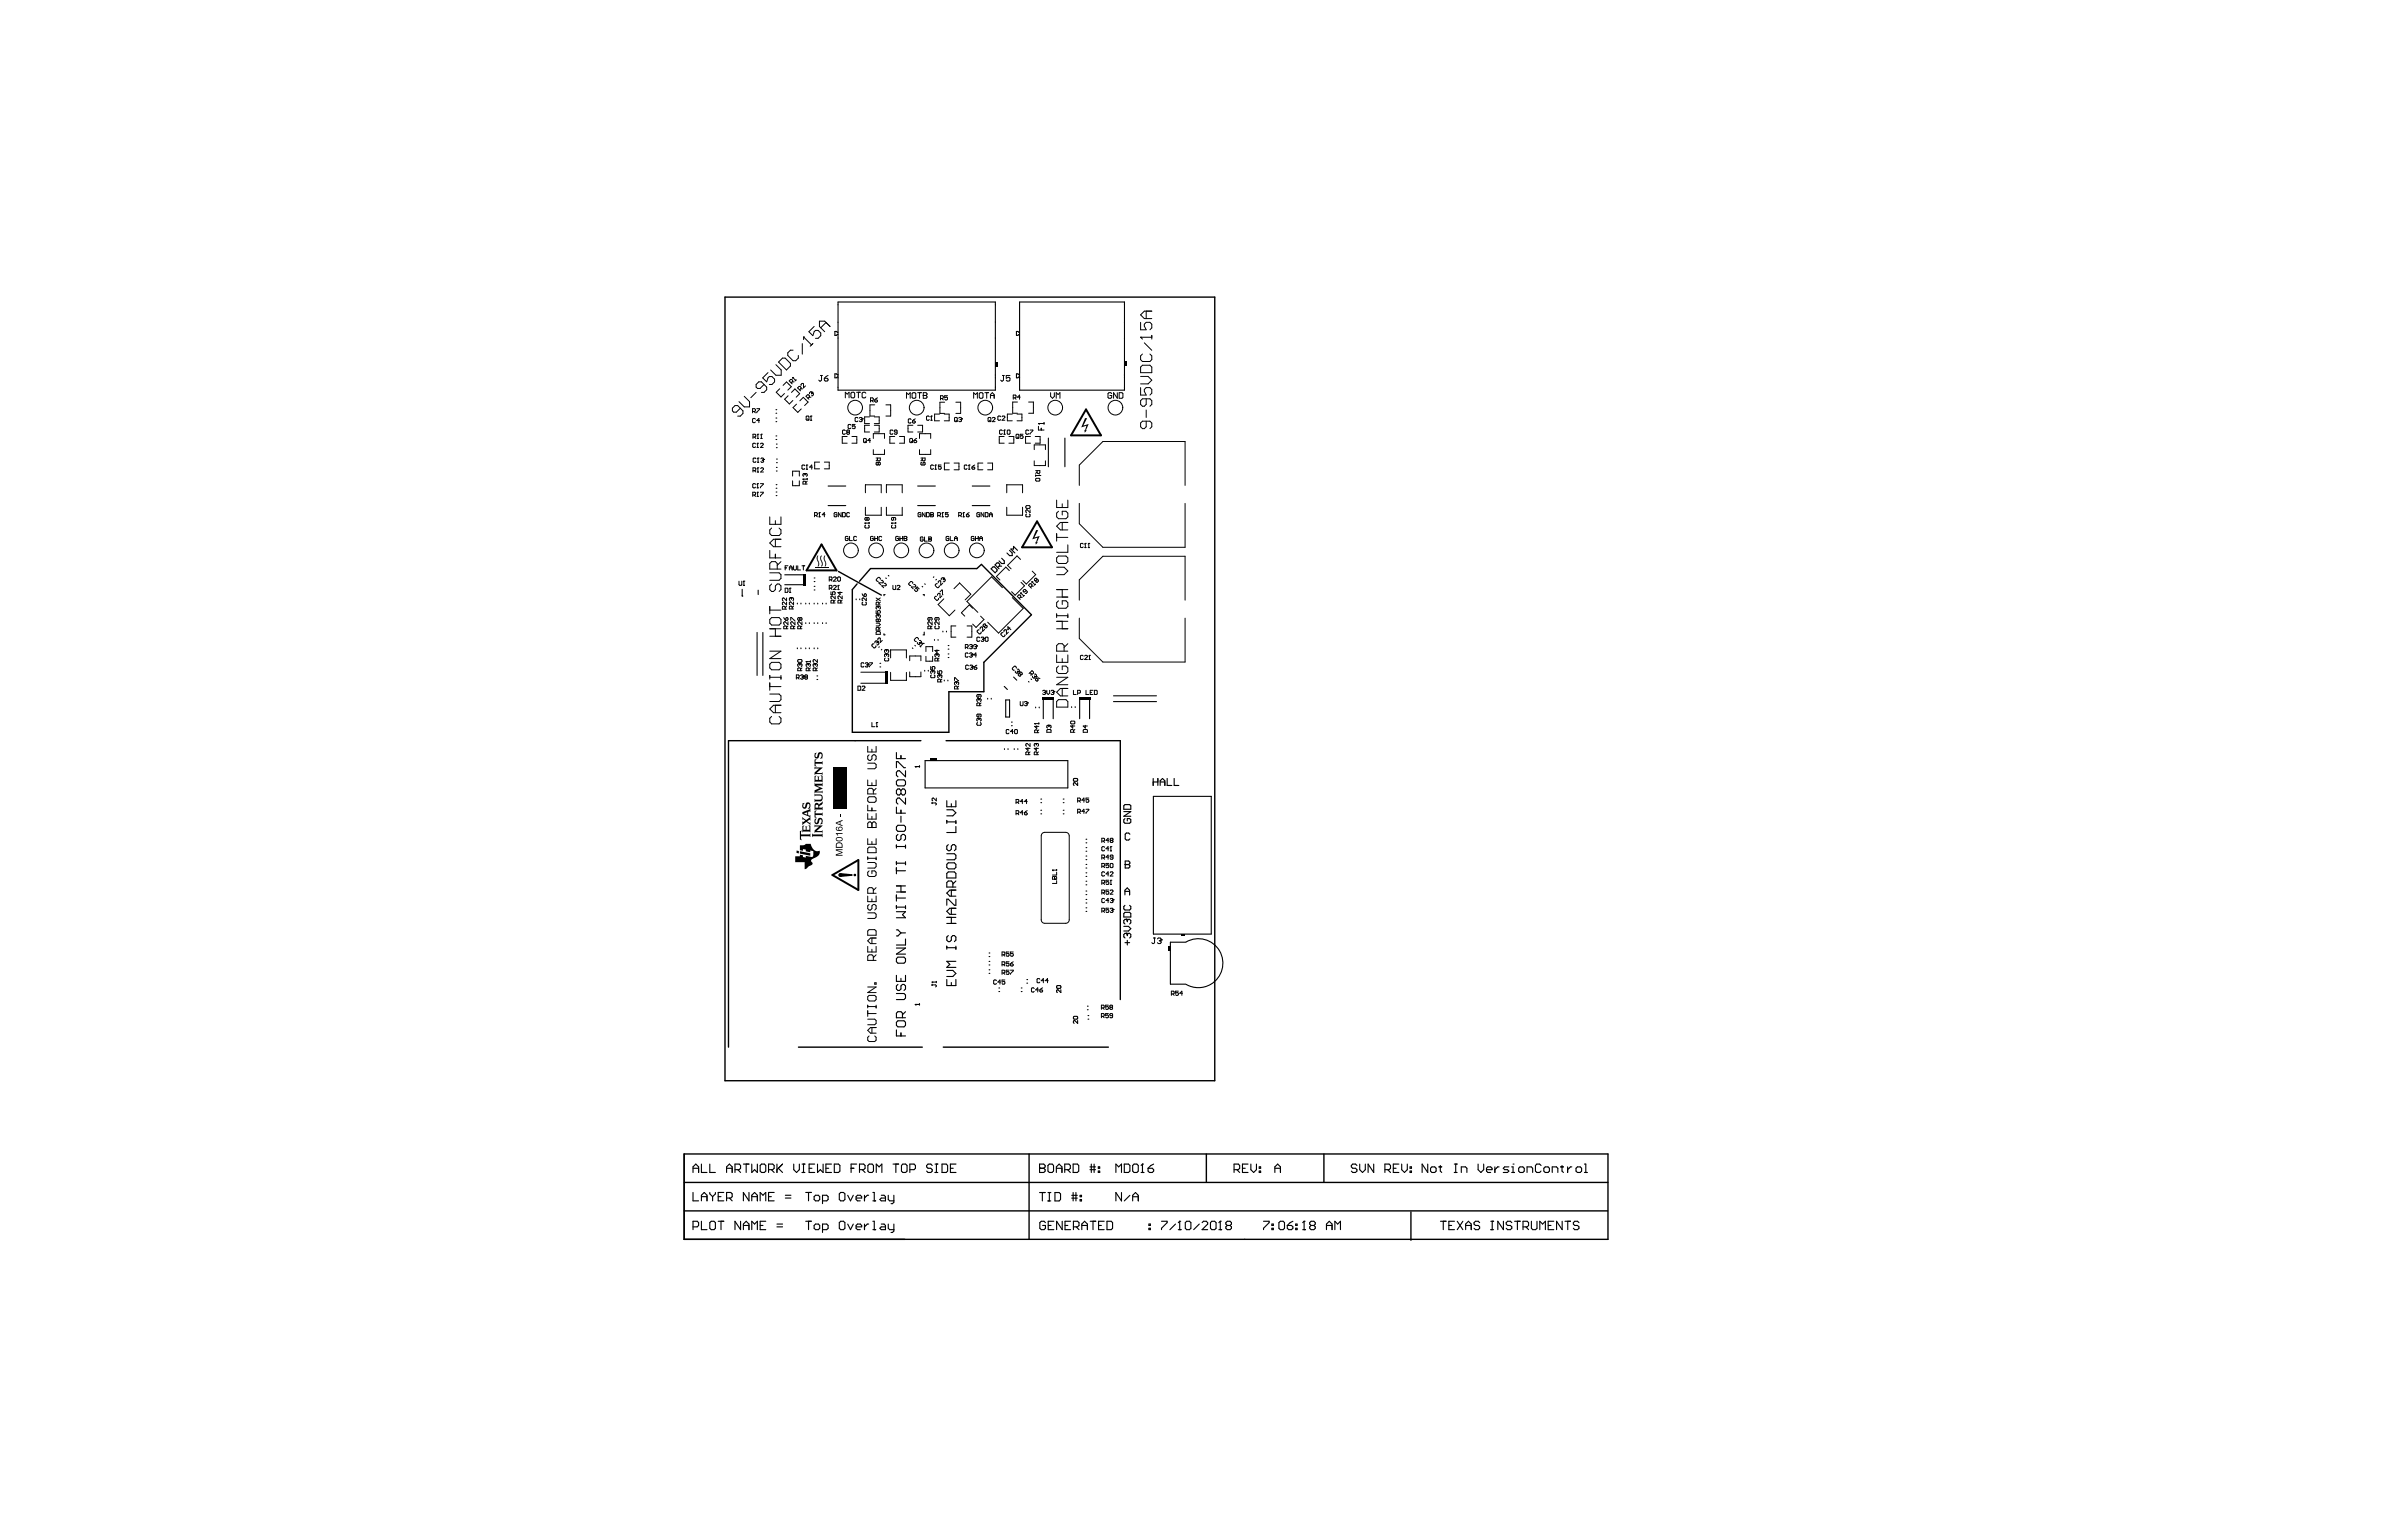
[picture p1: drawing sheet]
<svg xmlns="http://www.w3.org/2000/svg" width="432mm" height="279mm" viewBox="0 0 432 279" stroke-linecap="round" stroke-linejoin="round" font-family="sans-serif">
<g fill="none" stroke="#000" stroke-width=".25">
<path d="M131.4 53.9h88.8v142.1h-88.8zM152 103.6l7.8 4.3M155.8 105.4l2-2.3h19.3l.8-.8 9.1 9.2-8.6 8.6v5.3h-6.4v7.4h-17.5v-25.9l.9-1M166.9 134.3h-34.8v55.6M171.5 134.3h31.6v46.9M144.7 189.9h22.5M171 189.9h29.9M124 209.2h167.5v15.5h-167.5zM124 219.6h167.4M124 214.4h167.5M186.5 209.2v15.5M218.7 209.2v5.2"/>
<path d="M240 209.2v5.2M255.8 219.7v5.2"/>
<circle cx="154.4" cy="158.7" r=".03"/>
<circle cx="155" cy="158.7" r=".11"/>
</g>
<g fill="none" stroke="#000" stroke-width=".2">
<path d="M151.9 54.8h28.5v15.9h-28.5zM184.8 54.8h19v15.9h-19zM140.7 76.5h.1M140.7 75.8h.1M140.7 74.9h.1M140.7 74.3h.1M140.7 79h.1M140.7 79.7h.1M151.9 67.9l-.6-.1v.7l.6-.1M151.9 60.2l-.6-.1v.7l.6-.1M184.8 67.9l-.5-.1v.7l.5-.1M184.8 60.2l-.5-.1v.7l.5-.1"/>
<path d="M190 79.4v5.2M193 79.4v5.2M140.7 89.2h.1M140.7 89.9h.1M140.7 88.5h.1M140.7 87.9h.1M140.7 85.4h.2M140.7 81.2h.2M140.7 80.5h.2M140.7 84.8h.2M140.8 83.9h.1M140.8 83.2h.1"/>
<path d="M150.1 91.7h3.2M150.1 88.1h3.2M166.4 91.7h3.1M166.4 88.1h3.1M176.2 91.7h3.2M176.2 88.1h3.2M183 99.8l.5 .5v.4h-.5l-.5-.4M184.4 99.8l-.7-.7v.4h-.5l.8 .8M134.5 106.9v1.2h.2M137.2 114.7v7.8M137.4 107v.8M138.3 114.7v7.8"/>
<path d="M142.3 106h3.7M142.3 104.2h3.7M144.5 109.4v.1M144.5 117.5v.1M145.2 109.4v.1M145.2 117.5v.1M146.1 109.4v.1M146.1 112.9v.2M146.1 117.5v.1M146.7 109.4v.1M146.7 112.9v.2M146.7 117.5v.1"/>
<path d="M147.6 109.4v.1M147.6 112.9v.2M147.6 117.5v.1M147.6 106.3h.1M147.6 105.4h.1M147.6 104.8h.1M147.6 107h.1M148.2 109.4v.1M148.2 112.9v.2M148.2 117.5v.1M149.1 109.4v.1M149.1 112.9v.2"/>
<path d="M149.8 109.4v.1M149.8 112.9v.2M155.2 108.6v.1M155.8 108.6v.1M159.4 117.3l-.1 .1M159.9 117.7l-.1 .1M160.2 114.9v.2h.2M160.4 107.8h-.2v.2M160.6 104.8l.1 .1M161 104.3l.1 .1M165.4 117.5l.1 .1M165.8 117l.1 .1"/>
<path d="M167.2 106.3l.1 .1M167.3 107.8h.2v.2M167.5 114.6v.5h-.2M167.6 105.9l.1 .1M169.3 104.6l-.1 .1M169.4 116v.1M169.8 105l-.1 .1M170.1 116v.1M170.9 114.4v.2M171.6 114.4v.2M171.9 118.6h.1M171.9 117.7h.1"/>
<path d="M171.9 119.2h.1M171.9 117h.1M180 102.8h.3l.4 .5v.2l-.3 .4-.7-.8zM180.9 102.9l.3-.4v-.2l-.2-.2h-.3l-.3 .3 .7 .7M181.1 102.7h.5M181.6 101.2l.5 .5v.5h-.5l-.5-.5M148.1 122.6h.1M148.1 123.2h.1M159.5 120.3h.2M159.5 120.9h.2M162.5 136.5v1.1h1.6M162.5 139.2v-1.1h.3l1.1 1.1h.2"/>
<path d="M163.3 137v.6M164.1 139.7v1.1l-1.1-1.1h-.2l-.3 .3v.6l.3 .2M165.9 139h.1M165.9 139h.8M165.9 139l.1 .1M166.7 138.9v.2M167.6 121.5v.2M167.7 137.9h25.9v5h-25.9zM168.3 121.5v.2M171.2 123.3v.2M171.8 123.3v.2M179 126.6v.2"/>
<path d="M179.7 126.6v.2M182 124.5l.6 .5M182.1 135.8v.1M182.3 126.9h.7v3.1h-.7zM182.7 135.8v.1M183.4 131.6h.1M183.4 130.9h.1M183.7 122.8l.6 .5M183.9 135.8v.1M184.5 135.8v.1M186.4 123.6l.1 .1M186.9 123.1l.1 .1"/>
<path d="M187.7 128.2v.2M188.4 128.2v.2M189.1 126.6v3.7M190.9 126.6v3.7M194.3 128.1v.2M194.9 128.1v.2M195.7 126.6v3.7M197.5 126.6v3.7M201.9 126.2h7.7M201.9 127.2h7.7M162.5 146.3v1.1h1.6M162.5 153.2v.6"/>
<path d="M162.5 156.2v.6M162.5 157.3v1.1M162.5 157.9h1.6M162.5 156.5h1.6M162.5 153.5h1.6M162.8 141.4h1.1l.2 .3v.5l-.2 .3h-1.1l-.3-.3v-.5zM162.8 149.6h1.1l.2 .3v.6l-.2 .2h-1.1l-.3-.2v-.6zM162.8 151.3l-.3 .3v.5l.3 .3h.2l.3-.3v-.5l.3-.3h.3l.2 .3v.5l-.2 .3M163.3 143.3l-.3-.3h-.2l-.3 .3v.6l.3 .2h.2l.3-.2M163.3 143.3v.6M163.3 146.9v.5M163.3 148v1.1"/>
<path d="M163.3 143.3l.3-.3h.3l.2 .3v.6l-.2 .2h-.3l-.3-.2M164.1 144.7v1.1l-1.1-1.1h-.2l-.3 .3v.5l.3 .3M164.1 153.2v.6M164.1 156.2v.6M171.6 145.2v1.1h1.7v-1.1M171.6 148.8v.5M171.6 154.8h1.4l.3 .3v.5l-.3 .3h-1.4M171.6 149h1.7M171.6 146.8h1.1l.6 .6-.6 .5h-1.1M171.9 156.4h1.1l.3 .3v.6l-.3 .2h-1.1l-.3-.2v-.6zM171.9 153.1l-.3 .3v.6l.3 .2h.3l.3-.2v-.6l.2-.3h.3l.3 .3v.6l-.3 .2M171.9 158.1h1.1l.3 .3v.8h-1.7v-.8z"/>
<path d="M172.5 145.7v.6M173.3 148.8v.5M173.3 149.9v1h-1.7M173.3 159.7l-.6 .6M188.7 146.9h.1M188.7 144.9h.1M188.7 145.5h.1M188.7 147.6h.1M192.7 146.9h.2M192.7 144.9h.2M192.7 145.5h.2M192.7 147.6h.2"/>
<path d="M194.7 141.2h.5l.1 .3-.1 .2h-.5l-.1-.2zM195.3 141.9v.5l-.5-.5-.2 .1 .1 .4M196.9 158.9h.1M196.9 158.3h.1M196.9 156.7h.1M196.9 157.4h.1M196.9 155.9h.1M196.9 154.3h.1M196.9 155.2h.1M196.9 152.2h.1M196.9 152.8h.1M196.9 153.7h.1"/>
<path d="M196.9 159.8h.1M203.7 147.2h1.3l-1.3 .8h1.3M203.9 148.4l-.2 .2v.5l.2 .2h.9l.2-.2v-.5l-.2-.2h-.4v.4M203.9 145.9h.9l.2 .2v.6h-1.3v-.6zM204 156.8h.1M204 156.8h.6M204 156.1h.6l.2 .2v.2l-.2 .3 .2 .2v.2l-.2 .2h-.6zM204.8 151.3l-.2-.3h-.4l-.2 .3v.8l.2 .2h.4l.2-.2M209 141.2v1.2M209 141.8h.9M209.1 144.4h10.5v25h-10.5zM209.9 141.2v1.2"/>
<path d="M210.3 141.8h.9M210.3 142.4v-.8l.4-.4 .5 .4v.8M211.6 141.2v1.2h.8M212.8 141.2v1.2h.9M162.5 162.3v1.1M162.5 164.2v.6M162.5 176.8v1.1h1.6v-1.1M162.5 171.9h1.6l-1.6 1.1h1.6M162.5 168.6h.3l.5 .6M162.5 165.3h1.6l-.5 .6 .5 .5h-1.6M162.5 164.5h1.6M162.5 162.8h1.6"/>
<path d="M162.5 161.7h1.6M162.5 160.6h1.6M162.8 173.5h1.1l.2 .3v.6l-.2 .2h-1.1l-.3-.2v-.6zM162.8 178.5l-.3 .3v.5l.3 .3h.2l.3-.3v-.5l.3-.3h.3l.2 .3v.5l-.2 .3M163.3 160.6v1.1M163.3 177.4v.5M163.3 169.2l-.5 .5h-.3M163.3 169.2h.8M164.1 164.2v.6M164.1 170.2v1.1h-1.6M171.6 177.6v1.1h1.7v-1.1M171.6 176h1.1l.6 .5-.6 .6h-1.1"/>
<path d="M171.6 171.6v.5M171.6 171.8h1.7M171.6 167.4h1.7M171.6 166.3h1.7M171.9 169.6l-.3 .3v.6l.3 .2h.3l.3-.2v-.6l.2-.3h.3l.3 .3v.6l-.3 .2M172.5 161.4v1.1M172.5 164.7v1.1M172.5 166.3v1.1M172.5 178.2v.5M172.7 160.8v-.8l-.2-.3h-.6l-.3 .3v.8h1.7M173.3 174.3h-1.7l.6 .6-.6 .5h1.7M173.3 164.7h-1.1l-.6 .5 .6 .6h1.1"/>
<path d="M173.3 163v1.1h-.3l-1.1-1.1h-.3v1.1M173.3 171.6v.5M173.3 161.4h-1.1l-.6 .5 .6 .6h1.1M179.3 176.5h.1M179.3 175.8h.1M179.3 175h.1M179.3 174.3h.1M179.3 173.4h.1M179.3 172.8h.1M181.1 179.8h.1M181.1 179.1h.1M185.1 179.8h.2"/>
<path d="M185.1 179.1h.2M186.1 178.3h.2M186.1 177.6h.2M191.5 178.8l.2-.1h.5l.1 .4-.1 .1h-.5zM192.3 179.5v.5l-.5-.5-.3 .1 .2 .4M196.9 165.3h.1M196.9 164.6h.1M196.9 163.7h.1M196.9 163.1h.1M196.9 162.2h.1M196.9 160.4h.1M196.9 161.6h.1"/>
<path d="M203.7 168h.9l.4 .4-.4 .4h-.9M203.9 162.3v-.9l.4-.4 .5 .4v.9M203.9 161.6h.9M203.9 164.2l-.2 .2v.4l.2 .2h.9l.2-.2v-.4l-.2-.2M203.9 165.4h.9l.2 .2v.7h-1.3v-.7zM203.9 170.9h.9M204.1 169.2h.1M204.1 166.7h.1M204.1 166.7h-.2l-.2 .2v.4l.2 .2M204.1 169.2h-.2l-.2 .2v.5l.2 .2M204.1 169.2l.3 .2M204.1 166.7l.3 .2"/>
<path d="M204.4 166.9l.2-.2h.2l.2 .2v.4l-.2 .2M204.4 169.4l.2-.2h.2l.2 .2v.5l-.2 .2M204.4 166.9v.2M204.4 169.4v.3M204.4 170.5v.8M215 170.8h-2.8v7.6h2.8M215 170.8a4.4 4.4 0 0 1 6.7 3.8 4.4 4.4 0 0 1-6.7 3.9M162.5 186.7v1.1h1.6M162.5 180.1h1.4l.2 .3v.6l-.2 .2h-1.4M162.8 185.1h1.1l.2 .3v.5l-.2 .3h-1.1l-.3-.3v-.5zM163.3 187.3v.5M163.6 184.5v-.8l-.3-.3h-.5l-.3 .3v.8h1.6"/>
<path d="M164.1 183.4l-.5 .6M165.9 182.1h.1M165.9 182.1h.8M165.9 182.1l.1 .2M166.7 182v.3M194.6 184.4l.1-.1h.5l.1 .4-.1 .1h-.5zM195.3 185v.6l-.5-.6-.2 .2 .1 .4M197.1 182.4h.2M197.1 183.1h.2M197.2 184.8h.2M197.2 184.1h.2M125.6 211.8h1"/>
<path d="M125.6 212.6v-1l.5-.5 .5 .5v1M125.6 216.2v1.5h1M127.1 211.1v1.5h1.1M127.1 217.7v-1l.6-.5 .5 .5v1M127.1 217h1.1M128.7 211.1v1.5h1M128.7 216.2v.3l.5 .5M129.2 217v.7M129.7 216.2v.3l-.5 .5M130.2 217h.5M131.2 216.2h-1v1.5h1M131.7 211.8h1"/>
<path d="M131.7 217.2h.8l.2-.2v-.5l-.2-.3h-.8v1.5M131.7 212.6v-1l.5-.5 .5 .5v1M132.2 217.2l.5 .5M133.2 212.1h.8l.2-.3v-.5l-.2-.2h-.8v1.5M133.7 212.1l.5 .5M134.8 211.1h1M135.3 211.1v1.5M135.8 216.2v1.5l-1-1.5v1.5M136.3 211.1v1.5l.5-.5 .5 .5v-1.5M136.3 217.7v-1l.5-.5 .5 .5v1M136.3 217h1M137.8 217.7v-1.5l.5 .5 .5-.5v1.5"/>
<path d="M138.1 211.1h.5l.2 .2v1l-.2 .3h-.5l-.3-.3v-1zM139.3 212.1h.8l.2-.3v-.5l-.2-.2h-.8v1.5M139.3 217h.5M139.8 212.1l.5 .5M140.3 216.2h-1v1.5h1M140.8 211.1v1.5M141.1 211.8l.8 .8M141.9 211.1l-1.1 1M142.4 217.2h1M142.4 216.7h1M143.9 211.1v1l.5 .5 .5-.5v-1M145.4 212.6h.5"/>
<path d="M145.4 211.1h.5M145.7 211.1v1.5M146.1 216.2h1M146.6 216.2v1.5M146.7 211.8h.5M147.6 217l.2-.3h.5l.3 .3v.5l-.3 .2h-.5l-.2-.2zM147.7 211.1h-1v1.5h1M148.2 211.1v1.5l.5-.5 .5 .5v-1.5M149.1 217.7h.8l.2-.2v-.5l-.2-.3h-.8v1.5M149.7 211.8h.5M150.7 211.1h-1v1.5h1M151.2 211.1h.8l.3 .2v1l-.3 .3h-.8z"/>
<path d="M152.4 216.2h.5l.3 .3v1l-.3 .2h-.5l-.3-.2v-1zM153.7 216.7l.5 1 .5-1M154.3 211.8h.5M155.2 217.2h1v-.2l-.3-.3h-.5l-.2 .3v.5l.2 .2h.5M155.3 211.1h-1v1.5M155.8 212.1h.8l.2-.3v-.5l-.2-.2h-.8v1.5M156.3 212.1l.5 .5M156.7 216.7v1M157.5 216.7h-.3l-.5 .5M157.6 211.1h.5l.2 .2v1l-.2 .3h-.5l-.3-.3v-1zM158.2 217.7h.5M158.2 216.2h.3v1.5"/>
<path d="M158.8 212.6v-1.5l.6 .5 .5-.5v1.5M159.8 216.7h.5l.2 .3v.7h-.7l-.3-.2 .3-.3h.7M161 216.7v.8l.3 .2h.7M161.9 211.1h1M162 216.7v1.3l-.2 .2h-.3M162.4 211.1v1.5M163.4 211.3l.3-.2h.5l.2 .2v1l-.2 .3h-.5l-.3-.3zM164.9 212.1h.8l.2-.3v-.5l-.2-.2h-.8v1.5M169 211.3l-.3-.2h-.5l-.2 .2v.3l.2 .2h.5l.3 .3v.2l-.3 .3h-.5l-.2-.3M169.5 212.6h.5M169.5 211.1h.5M169.8 211.1v1.5"/>
<path d="M170.8 211.1h.7l.3 .2v1l-.3 .3h-.7zM172.3 211.8h.5M173.3 211.1h-1v1.5h1M188.4 211.8h.1M188.4 211.1h.8l.3 .2v.3l-.3 .2 .3 .3v.2l-.3 .3h-.8zM188.4 211.8h.8M188.4 216.2h1.1M189 216.2v1.5M190 211.3l.2-.2h.5l.3 .2v1l-.3 .3h-.5l-.2-.3zM190 217.7h.5M190 216.2h.5M190.2 216.2v1.5"/>
<path d="M191.2 216.2h.8l.3 .3v1l-.3 .2h-.8zM191.5 211.8h1M191.5 212.6v-1l.5-.5 .5 .5v1M193 212.1h.8l.2-.3v-.5l-.2-.2h-.8v1.5M193.5 212.1l.5 .5M194.3 216.7h1M194.3 217.2h1M194.5 211.1h.8l.2 .2v1l-.2 .3h-.8zM194.5 216.2v1.5M195 216.2v1.5M195.8 217.5h.3v.2h-.3zM195.8 216.7h.3v.3h-.3z"/>
<path d="M197.6 211.6h1M197.6 212.1h1M197.8 211.1v1.5M198.3 211.1v1.5M199.1 212.3h.3v.3h-.3zM199.1 211.6h.3v.2h-.3zM202.3 212.6v-1.5l.5 .5 .5-.5v1.5M203.3 216.2v1.5l-1-1.5v1.5M203.8 211.1h.8l.2 .2v1l-.2 .3h-.8zM204.8 216.7l-1 1M205.3 211.3l.3-.2h.5l.2 .2v1l-.2 .3h-.5l-.3-.3zM205.3 217.7v-1l.5-.5 .5 .5v1"/>
<path d="M205.3 217h1M206.8 212.6h.6M207.1 211.1h.1M207.1 211.1v1.5M207.1 211.1l-.3 .2M208.1 211.8h.8l.2 .3v.2l-.2 .3h-.5l-.3-.3zM209.1 211.1l-.5 .2-.5 .5M223.7 212.1h.8l.2-.3v-.5l-.2-.2h-.8v1.5M224.2 212.1l.5 .5M225.2 211.8h.5M226.2 211.1h-1v1.5h1M226.7 211.1v1l.6 .5 .5-.5v-1"/>
<path d="M228.3 212.3h.2v.3h-.2zM228.3 211.6h.2v.2h-.2zM231.1 212.6v-1l.5-.5 .5 .5v1M231.1 211.8h1M246 211.3l-.3-.2h-.5l-.2 .2v.3l.2 .2h.5l.3 .3v.2l-.3 .3h-.5l-.2-.3M246.5 211.1v1l.5 .5 .5-.5v-1M249 211.1v1.5l-1-1.5v1.5M251 212.1h.8l.3-.3v-.5l-.3-.2h-.8v1.5M251.6 212.1l.5 .5M252.6 211.8h.5M253.6 211.1h-1v1.5h1M254.1 211.1v1l.5 .5 .5-.5v-1"/>
<path d="M255.6 212.3h.3v.3h-.3zM255.6 211.6h.3v.2h-.3zM258.8 211.1v1.5l-1-1.5v1.5M259.6 211.6h.5l.2 .2v.5l-.2 .3h-.5l-.3-.3v-.5zM260.8 211.6h.5M261.1 211.3v1l.2 .3M263.6 212.6h.5M263.6 211.1h.5M263.9 211.1v1.5M264.9 212.6v-1h.8l.2 .2v.8M267.9 211.1v1l.5 .5 .6-.5v-1M269.5 212.1h1v-.3l-.3-.2h-.5l-.2 .2v.5l.2 .3h.5"/>
<path d="M271 211.6v1M271.7 211.6h-.2l-.5 .5M273.5 211.6h-.7l-.3 .2 .3 .3h.5l.2 .2-.2 .3h-.8M274 212.6h.5M274 211.6h.3v1M274.3 211.1h.1M275.5 211.6h.6l.2 .2v.5l-.2 .3h-.6l-.2-.3v-.5zM276.8 212.6v-1h.8l.2 .2v.8M279.4 211.3l-.3-.2h-.5l-.3 .2v1l.3 .3h.5l.3-.3M280.1 211.6h.5l.3 .2v.5l-.3 .3h-.5l-.2-.3v-.5zM281.4 212.6v-1h.7l.3 .2v.8M282.9 211.6h.5"/>
<path d="M283.2 211.3v1l.2 .3M284.2 211.6v1M284.9 211.6h-.2l-.5 .5M285.9 211.6h.6l.2 .2v.5l-.2 .3h-.6l-.2-.3v-.5zM287.2 212.6h.5M287.2 211.1h.3v1.5M125.6 222.5h.8l.2-.3v-.5l-.2-.3h-.8v1.6M127.1 221.4v1.6h1.1M128.7 221.7l.2-.3h.5l.3 .3v1l-.3 .3h-.5l-.2-.3zM130.2 221.4h1M130.7 221.4v1.6M134.2 221.4v1.6l-1-1.6v1.6"/>
<path d="M134.8 223v-1.1l.5-.5 .5 .5v1.1M134.8 222.2h1M136.3 223v-1.6l.5 .5 .5-.5v1.6M137.8 222.2h.5M138.8 221.4h-1v1.6h1M140.8 222.5h1.1M140.8 221.9h1.1M146.1 221.4h1M146.6 221.4v1.6M147.6 222.2l.2-.3h.5l.3 .3v.5l-.3 .3h-.5l-.2-.3zM149.1 223h.8l.2-.3v-.5l-.2-.3h-.8v1.6M152.1 221.7l.3-.3h.5l.3 .3v1l-.3 .3h-.5l-.3-.3z"/>
<path d="M153.7 221.9l.5 1.1 .5-1.1M155.2 222.5h1v-.3l-.3-.3h-.5l-.2 .3v.5l.2 .3h.5M156.7 221.9v1.1M157.5 221.9h-.3l-.5 .6M158.2 221.4h.3v1.6M158.2 223h.5M159.8 221.9h.5l.2 .3v.8h-.7l-.3-.3 .3-.2h.7M161 221.9v.8l.3 .3h.7M162 221.9v1.3l-.2 .3h-.3M189.5 221.7l-.2-.3h-.5l-.3 .3v1l.3 .3h.5l.2-.3v-.5h-.5M190 222.2h.5M191 221.4h-1v1.6h1"/>
<path d="M192.6 221.4v1.6l-1.1-1.6v1.6M193.1 222.2h.5M194.1 221.4h-1v1.6h1M194.6 222.5h.7l.3-.3v-.5l-.3-.3h-.7v1.6M195.1 222.5l.5 .5M196.1 222.2h1M196.1 223v-1.1l.5-.5 .5 .5v1.1M197.6 221.4h1M198.1 221.4v1.6M199.1 222.2h.6M200.2 221.4h-1.1v1.6h1.1M200.7 221.4h.7l.3 .3v1l-.3 .3h-.7z"/>
<path d="M208.3 222.7h.2v.3h-.2zM208.3 221.9h.2v.3h-.2zM210.6 221.4h1v.3l-1 1v.3M213.1 221.9l-1 1.1M213.6 223h.5M213.9 221.4h.1M213.9 221.4v1.6M213.9 221.4l-.3 .3M214.9 221.7l.2-.3h.5l.3 .3v1l-.3 .3h-.5l-.2-.3zM217.4 221.9l-1 1.1M217.9 221.7l.3-.3h.5l.2 .3v.2l-1 1.1h1M219.7 221.4h.5l.2 .3v1l-.2 .3h-.5l-.3-.3v-1z"/>
<path d="M221 223h.5M221.2 221.4h.1M221.2 221.4v1.6M221.2 221.4l-.2 .3M222.5 222.2l-.3-.3v-.2l.3-.3h.5l.2 .3v.2l-.2 .3M222.5 222.2l-.3 .3v.2l.3 .3h.5l.2-.3v-.2l-.2-.3M222.5 222.2h.5M229 221.4h1.1v.3l-1.1 1v.3M230.6 222.7h.2v.3h-.2zM230.6 221.9h.2v.3h-.2zM231.8 221.7l.3-.3h.5l.2 .3v1l-.2 .3h-.5l-.3-.3zM233.4 222.2h.7l.3 .3v.2l-.3 .3h-.5l-.2-.3z"/>
<path d="M234.4 221.4l-.5 .3-.5 .5M234.9 222.7h.2v.3h-.2zM234.9 221.9h.2v.3h-.2zM236.1 223h.6M236.4 221.4h.1M236.4 221.4v1.6M236.4 221.4l-.3 .3M237.7 222.2l-.3-.3v-.2l.3-.3h.5l.2 .3v.2l-.2 .3M237.7 222.2l-.3 .3v.2l.3 .3h.5l.2-.3v-.2l-.2-.3M237.7 222.2h.5M240.5 222.2h1M240.5 223v-1.1l.5-.5 .5 .5v1.1"/>
<path d="M242 223v-1.6l.5 .5 .5-.5v1.6M261.1 221.4h1M261.6 221.4v1.6M262.6 222.2h.6M263.7 221.4h-1.1v1.6h1.1M264.2 221.4l1 1.6M265.2 221.4l-1 1.6M265.7 222.2h1M265.7 223v-1.1l.5-.5 .5 .5v1.1M268.2 221.7l-.2-.3h-.5l-.3 .3v.2l.3 .3h.5l.2 .3v.2l-.2 .3h-.5l-.3-.3M270.3 221.4h.5M270.3 223h.5"/>
<path d="M270.5 221.4v1.6M272.5 221.4v1.6l-1-1.6v1.6M274.1 221.7l-.3-.3h-.5l-.3 .3v.2l.3 .3h.5l.3 .3v.2l-.3 .3h-.5l-.3-.3M274.6 221.4h1M275.1 221.4v1.6M276.1 222.5h.7l.3-.3v-.5l-.3-.3h-.7v1.6M276.6 222.5l.5 .5M277.6 221.4v1.3l.3 .3h.5l.2-.3v-1.3M279.1 223v-1.6l.5 .5 .5-.5v1.6M280.6 222.2h.6M281.7 221.4h-1.1v1.6h1.1M283.2 221.4v1.6l-1-1.6v1.6"/>
<path d="M283.7 221.4h1M284.2 221.4v1.6M286.2 221.7l-.2-.3h-.5l-.3 .3v.2l.3 .3h.5l.2 .3v.2l-.2 .3h-.5l-.3-.3"/>
</g>
<g fill="#000">
<path d="M196.7 75.8h.4l-.7 1.4 1-.3-.6 1.2 .2-.1-.4 .5v-.6l.1 .1 .2-.8-.9 .3zM187.8 96.1h.4l-.7 1.4 1-.3-.5 1.1h.2l-.4 .5-.1-.6 .1 .1 .3-.8-1 .3zM148.2 100.7l-.1 .7 .3 .7-.1 .6h-.1l.1-.6-.3-.7zM148.3 100.7l-.1 .7 .3 .7-.1 .6-.1-.1 .1-.5-.3-.8zM148.8 100.7v.7l.3 .7-.1 .6h-.1l.1-.6-.3-.7zM148.9 100.7l-.1 .7 .3 .7-.1 .6-.1-.1 .1-.5-.3-.8zM149.5 100.7l-.1 .7 .3 .7-.1 .6h-.1l.1-.6-.3-.7zM149.5 100.7v.7l.3 .7-.2 .6-.1-.1 .2-.5-.3-.8zM147.7 136.6l.3-.1-.2 .6 .3 .2 .3-.9h.5l.2 .4v.7l-.4 .1 .2-.5v-.3l-.2-.1-.3 .7-.6 .1-.2-.3zM147.7 137.7l.3-.1-.1 .2v.4h1.1l.1-.2v.6l-.1-.1h-1.1l-.1 .3 .2 .2-.3-.1zM147.7 139l.2 .2h1.2l-1.1 1h.9l.2-.2v.5l-.2-.1h-1l-.2 .1v-.4l.8-.7-.7-.1-.1 .2zM145 153.3l.7-.1 .4-.2h.9l.2 .7 .4 .4 .4 .2 .5-.1 .1 .1v.4l-.2 .4-1.4 .8v.3l.3 .3-.1 .3-1.2 .8h-.1v-1.3h-1.7v-1h.8v-.3l.6 .1v.3l.4 .1 .1-.3 1.1 .2 .2-.3v-.8l-.5-.1v.3h-.2l-.6-.1v-.4l-.5-.1v.4l-.6-.1z"/>
<path d="M144.4 154.2l.4 .1v.4h-.4zM145 154.3l1.9 .4v.4l-1.9-.3zM145 150.7l.4-.1-.2 .3 .1 .4h1.4l.2-.2v.7l-.2-.2h-1.4l-.1 .4 .2 .3-.4-.1zM145.4 145.7l.5-.1-.3 .6 .1 .1 .2 .1 .3-.9h.5l.2 .4v.7l-.5 .1 .3-.5v-.3l-.2-.1-.4 .8h-.5l-.2-.3zM145.4 149.8l.4-.1-.2 .2 .1 .6h.4l-.2-.6h.4l-.1 .1v.5h.5v-.6l-.2-.3 .4 .1v1.2l-.1-.1h-1.2l-.2 .1zM147.2 151.1l.2 .2h1.5l.2-.2v.7l-.2-.2h-1.5l-.2 .2zM147.7 148.5l.3-.1-.2 .4 .1 .3 .1 .1 .4-.9h.5l.2 .4v.7l-.4 .1 .2-.5v-.4h-.2l-.3 .7-.2 .1h-.3l-.3-.3zM147.7 143.9l.1 .1 1.2 .2 .1 .3-.1 .7-.2 .1h-1l-.1 .1v-.5l.2 .1h.8l.2-.3v-.3l-.1-.1-1-.1-.1 .2zM147.7 149.5l.2 .2h1.2l-1.1 1h.9l.2-.2v.5l-.1-.1h-1.2l-.1 .1v-.4l.8-.7h-.7l-.1 .1zM147.7 147l.3-.1-.1 .2v.4h1l.2-.2v.6l-.1-.1h-1.2v.3l.2 .2-.3-.1zM147.7 142l.1 .1h1.2l.1-.1v.6l-.1-.2h-1l1.1 .5-1.1 .6h.9l.2-.1v.4l-.2-.1h-1.1l-.1 .1v-.5l.9-.4-.9-.4zM147.7 140.7l.3-.1-.2 .3v.5h.5v-.4l-.2-.2h.4l-.1 .6h.5v-.5l-.2-.3 .4 .1v1.2l-.2-.2h-1.1l-.1 .2z"/>
<path d="M152.3 158.3l2.1 .2v.3l-2.1 .2zM152.2 147.7h.2v.4h-.2zM151.5 154h1.2v.1h-1l1 .4v.1l-1 .4h1v.2h-1.2v-.3l1.1-.3-1.1-.4zM151.5 151h1.2v.2h-.9l.1 .3h-.1z"/>
<path d="M145.4 147.3l1.5-.7v.6l-.1-.1-.3 .1v.6l.3 .1 .1-.1v1l-.2-.2-.4 .3 .4 .3 .2-.1v.5l-.7-.6-.8 .6v-.7l.2 .1 .4-.2-.4-.3-.2 .2v-.6l.7 .6 .7-.5-1.3-.6zM145.7 147.5l.6 .2v-.4z"/>
<path d="M147.8 145.6h.5l.2 .3 .6-.6v.5l-.6 .4v.2h.4l.2-.1v.6l-.1-.1h-1.2l-.1 .1v-.9zM147.9 146l-.1 .4h.5v-.4z"/>
<path d="M151.6 150l.2-.1-.2 .4 .3 .2h.2l-.2-.4 .3-.2h.4l.2 .4-.3 .3-.6 .1-.4-.3zM152.1 150.2a.27 .27 0 0 0 .5 0 .27 .27 0 0 0-.5 0z"/>
<path d="M151.7 151.9l.8-.1 .2 .2v.3l-.3 .2h-.7l-.2-.2zM151.7 152l-.1 .3 .2 .1h.6l.2-.2-.2-.3z"/>
<path d="M151.6 152.9l.4-.2 .6 .1 .1 .4v.5h-1.2zM151.8 153l-.1 .6h.9l-.1-.6-.2-.1z"/>
<path d="M151.5 149.1l1.2-.4v.1l-.3 .2v.5l.3 .1v.2l-1.2-.5zM151.6 149.2l.6 .2v-.4z"/>
</g>
<g fill="none" stroke="#000" stroke-width=".18">
<path d="M147.6 59.2l-1 .9 .7 .8 .3-.8 .2-.2h.5l.5 .5v.5l-.5 .4h-.5M149.7 58.5l-.9 .9M150.5 59.2l-1-1h-1v1l1 .9M206.8 58.4v1.4h1l-.4-.7v-.3l.4-.4h.7l.3 .4v.7l-.3 .3M207.8 56.4v1.4M208.8 56.4h-1.4l-.6 .7 .6 .7h1.4M134.2 74l-.7 .7h-.5l-.2-.2v-.5l.4-.5h.5l1 1v.5l-.5 .5h-.5M134.9 71.9l1 .9v1h-1l-.9-1M136.4 74.6h.4l.1-.4-.1-.1h-.4v.8M136.5 79.2h.4l.1-.1-.1-.4h-.4v.8M136.7 74.6l.2 .3M136.8 79.2l.2 .3"/>
<path d="M136.9 76l-.1-.1-.4 .1v.5l.2 .1 .3-.1M137.1 71.1l-1 1M137.2 74.1h.5l-.5 .8M137.3 79.5h.2M137.4 78.7h.1M137.4 78.7v.8M137.4 78.7l-.1 .2M137.7 76.3h-.5l.4-.4v.7M137.9 79.5h.2M138 78.7h.1M138 78.7v.8M138 78.7l-.1 .2"/>
<path d="M138.5 69.7l-.7 .7h-.5l-.2-.2v-.5l.4-.5h.5l1 1v.5l-.5 .4h-.5M139.2 67.6l-.9 .9 .7 .7 .2-.7 .3-.2h.4l.5 .5v.4l-.5 .5h-.4M140.7 66.1l.9 1v.9h-.9l-1-.9M141.3 70.5l-.6 .6 .9 .9 .6-.6M141.8 64.9h.5l1 1v.5l-.7 .7-1.5-1.5zM142 69.9l.6-.6 .8 .8-.6 .6M142.9 71.8l-.7 .6 .9 .8 .6-.6M143.4 69.4l.3-.2-.2-.4h-.2l-.2 .3 .5 .5M143.5 71.1l.6-.6 .9 .9-.7 .6M143.6 69.2h.4M143.7 68.4h.1M143.7 68.4v.2"/>
<path d="M143.7 68.4l.5 .6M143.8 63.5h-.5l-.5 .5v.5l1 .9h.4l.5-.5v-.4M144.3 68.9l-.2 .2M144.4 73.3l-.6 .6 .8 .9 .6-.7M144.9 70.7l.3-.3-.2-.3h-.1l-.3 .2 .5 .6M145 72.7l.6-.7 .9 .9-.6 .6M145.1 70.5h.4M145.2 69.9l.2-.4 .3 .1v.7l.3-.3M145.4 62.3v1.9M145.7 61.1h.1M145.7 61.1v.5M145.7 61.1l1.4 1.4"/>
<path d="M146.3 75.4l.3 .2v.5l-.1 .1-.4-.1v-.5zM146.4 75.9l.2 .3M146.5 72.2l.2-.3-.1-.3h-.2l-.3 .3 .5 .5M146.6 72h.4M146.9 76.2h.3M147 75.4h.1M147 75.4v.8M147 75.4l-.1 .2M147.2 71.1h.1M147.2 71.1l-.3-.1-.2 .4M147.2 71.3l.3 .1v.2l-.4 .2M147.2 71.1v.2"/>
<path d="M147.2 71.3l-.1 .1M147.3 62.3l-.4 .5M148.8 68.1h.3M148.9 68.1v.8l-.1 .2-.4-.2M149.4 68.6h.5l.2 .3-.2 .2h-.3l-.2-.2zM150.1 68.1l-.7 .5M153.2 78.1l-.1-.1-.4 .1v.5l.2 .1 .3-.1M153.2 72.1v-1l.4 .4 .3-.4v1M153.6 79.1h-.9v1.3h.9M153.6 78.4l-.1-.2 .1-.2 .4 .1-.1 .3M153.6 78.4l-.1 .1 .1 .2 .4-.1-.1-.2M153.6 78.4h.3"/>
<path d="M154.3 77.1l-.2-.1-.4 .1v.5l.2 .1 .4-.1M154.4 71.1h.4l.1 .2v.7l-.1 .1h-.4l-.1-.1v-.7zM154.4 79.1h.9v1.3h-.9M155 77h-.5v.3l.3-.1 .2 .1-.1 .4-.4-.1M155.3 71.1h.6M155.5 75.8l-.1-.1-.4 .1v.5l.1 .2 .4-.2M155.6 71.1v1M155.8 75.8l.4-.1 .1 .2M156 76.1h.2M156.2 76.1l.1 .1-.1 .3-.4-.2M156.3 75.9h.1M156.3 75.9l-.1 .2"/>
<path d="M156.7 79.5l.3 .1v.5l-.1 .2-.4-.2v-.5zM157 71.3l-.2-.2h-.3l-.2 .2v.7l.2 .1h.3l.2-.1M157.6 75.6h-.9v1.2h.9M157.6 77.1h-.9v1.2h.9M157.8 79.9h-.5l.4-.4v.8M157.8 72.6h.4l.1-.1-.1-.4h-.4v.8M158.1 72.6l.2 .3M158.3 79.5v-.9h2v.9M158.5 75.6h.9v1.2h-.9M158.5 77.1h.9v1.2h-.9M158.6 72.5h.3l.2 .3-.4 .1zM158.6 73.4h-.9v2h.9"/>
<path d="M159.1 72.1l-.5 .4M160.6 73.4h.9v2h-.9M161.9 78.1l-.2-.1-.3 .1v.5l.1 .1 .4-.1M162.2 79.1h-.9v1.3h.9M162.6 78.4h-.4l-.1-.2 .1-.2 .4 .1v.5l-.1 .1-.4-.1M163.1 79.1h.8v1.3h-.8M164.3 72.2v-1l.4 .3 .3-.3v1M165 79.5l.4 .1v.5l-.1 .2-.4-.2v-.5zM165.2 76.1l-.2-.2-.3 .2v.5l.1 .1 .4-.1M165.4 76.3h.4l.1 .3-.4 .1zM165.5 77.1h-.9v1.2h.9M165.5 71.2h.3l.2 .2v.6l-.2 .2h-.3l-.2-.2v-.6z"/>
<path d="M165.7 79.9h.3l.2 .2-.4 .2zM165.9 75.9l-.5 .4M166.2 79.5l-.5 .4M166.4 71.2h.6M166.4 77.1h.8v1.2h-.8M166.7 79.5v-.9h2v.9M166.7 71.2v1M167.4 71.7h.1M167.4 71.2h.5l.1 .2-.1 .3 .1 .3-.1 .2h-.5zM167.4 71.7h.5M168.5 75.6l-.2-.2-.3 .2v.5l.1 .1 .4-.1M168.7 76.2h.3"/>
<path d="M168.8 75.4h.1M168.8 75.4l-.1 .2M168.8 75.4v.8M170.3 75.1h-.9v1.2h.9M170.5 72.3h.4l.1-.4-.1-.2h-.4v.8M170.7 72.3l.3 .2M171.2 75.1h.9v1.2h-.9M171.2 72.9h-.8v2.1h.8M171.8 71.7h-.6v.4l.3-.1 .3 .1-.2 .4-.4-.1M173.2 75.7l.3 .1v.5l-.1 .2-.4-.2v-.5zM173.3 72.9h.8v2.1h-.8M173.3 76.2l.2 .3"/>
<path d="M173.8 75.8l.4-.1 .1 .2M174 76.1h.2M174.2 76.1l.1 .1-.1 .3-.4-.2M174.3 75.9h.1M174.3 75.9l-.1 .2M176.5 72.2v-1l.3 .3 .4-.3v1M177.7 71.2h.3l.2 .2v.6l-.2 .2h-.3l-.2-.2v-.6zM178.5 71.2h.7M178.9 71.2v1M179.2 75.7l.4 .1v.5l-.1 .2-.4-.2v-.5zM179.4 76.2l.2 .3M179.5 71.7h.7"/>
<path d="M179.5 72.2v-.7l.4-.3 .3 .3v.7M179.9 75.8l.1-.1 .4 .1-.5 .7h.5M181.4 75.6l-.1-.2-.4 .2v.5l.1 .1 .4-.1M181.6 75.6l.2-.2 .4 .2-.6 .6h.6M181.7 78.1l-.1-.1-.4 .1v.5l.1 .1 .4-.1M181.7 68.1h.4M181.9 68.1v.8l-.2 .2-.3-.2M182 78.7h.2M182 79.1h-.9v1.3h.9M182.1 78h.1M182.1 78l-.1 .1M182.1 78v.7"/>
<path d="M182.7 78l.4 .1v.5l-.1 .1-.4-.1v-.5zM182.9 79.1h.9v1.3h-.9M183.1 68.1h-.7v.5l.3-.2 .4 .2v.3l-.2 .2h-.3l-.2-.2M183.5 75.1h-.9v1.2h.9M183.7 72.1h.4l.1-.1-.1-.4h-.4v.8M183.9 72.1l.3 .3M184.3 78.7l.4 .2v.5l-.1 .1-.4-.1v-.5zM184.4 75.1h.9v1.2h-.9M184.4 72.9h-.8v2h.8M184.4 79.2l.3 .3M184.9 72h-.5l.4-.4v.8M185.5 78.7h-.6v.4l.3-.1 .3 .1-.2 .4-.4-.1"/>
<path d="M186.5 78.1l-.2-.1-.3 .1v.5l.1 .1 .4-.1M186.5 72.9h.8v2h-.8M186.7 78h.5l-.5 .7M186.8 79.1h-.9v1.3h.9M187.7 79.1h.8v1.3h-.8M188.2 76.8h.1M188.2 77.3v.7h1.1M188.2 76.8h1.1M188.2 76.8l.2 .2M188.8 77.6v.4M189.3 76.6v.4M190.5 71.2v.7l.3 .3 .3-.3v-.7"/>
<path d="M191.5 72.2v-1l.3 .3 .3-.3v1M201.5 71.4l-.1-.2h-.4l-.1 .2v.6l.1 .2h.4l.1-.2v-.3h-.3M202.5 71.2v1l-.6-1v1M202.9 71.2h.5l.2 .2v.6l-.2 .2h-.5zM206.8 61.1h.1M206.8 68.3h1.3l.7 .6-.7 .7h-1.3M206.8 70.3v1.3h1l-.4-.6v-.4l.4-.3h.7l.3 .3v.7l-.3 .3M206.8 61.1h2M206.8 61.1l.3 .4M207.1 66.2h1.4l.3 .4v1h-2v-1zM207.1 64.2l-.3 .3v.7l.3 .3h1.4l.3-.3v-.7l-.3-.3M207.4 62.2l1.4 1.3"/>
<path d="M207.8 76.4v1l-.4 .3h-.3l-.3-.3v-.7l.3-.3h1.4l.3 .3v.7l-.3 .3M207.8 72.3v1l-.4 .4h-.3l-.3-.4v-.7l.3-.3h1.4l.3 .3v.7l-.3 .4M207.8 74.3v1.4M208.8 60.8v.7M136.5 89.8h.3l.2-.2-.2-.3h-.3v.7M136.5 85.3h.4l.1-.1-.1-.4h-.4v.8M136.7 89.8l.3 .2M136.8 85.3l.2 .3M137 80.5l-.2-.1-.3 .1v.5l.1 .1 .4-.1M137 87.8l-.2-.1-.3 .1v.5l.1 .2 .4-.2M137 83.2l-.1-.1-.4 .1v.5l.2 .1 .3-.1M137.2 90h.3"/>
<path d="M137.2 88.5h.3M137.2 81.1h.3M137.3 85.6h.2M137.3 83.8h.2M137.3 89.3h.1M137.3 87.7h.1M137.3 80.4h.1M137.3 89.3l-.1 .1M137.3 80.4v.7M137.3 87.7v.8M137.3 89.3v.7M137.3 87.7l-.1 .1"/>
<path d="M137.3 80.4l-.1 .1M137.4 84.8h.1M137.4 84.8v.8M137.4 84.8l-.1 .2M137.4 83.1h.1M137.4 83.1v.7M137.4 83.1l-.1 .1M137.8 80.5l.2-.1 .4 .1-.6 .6h.6M137.8 89.3h.6l-.6 .7M137.8 87.7h.6l-.6 .8M137.9 85l.1-.2 .4 .2-.5 .6h.5M137.9 83.2l.4-.1 .1 .2"/>
<path d="M138.2 83.4h.1M138.3 83.4l.1 .2-.1 .2-.4-.1M138.4 83.3h.1M138.4 83.3l-.1 .1M139.5 93.7v1.4h2.1v-1.4M139.5 99.8v1.4h2.1M139.9 95.7l-.4 .4v.7l.4 .3h1.3l.4-.3v-.7l-.4-.4M140.6 94.4v.7M140.6 97.8v1.3M141.6 97.8h-1.4l-.7 .7 .7 .6h1.4M143.7 86.3v-.9h1.2v.9M143.7 87.2v.9h1.2v-.9"/>
<path d="M145.6 86.9h.1M145.6 86.9l.1 .1M145.6 86.9h.7M145.8 85.9h.1M145.8 85.9l-.2 .1 .1 .4M145.8 85.9l.1 .1M145.9 84.4l-.1-.1-.4 .1v.6l.1 .1 .4-.1M145.9 86l.2-.1 .2 .1-.1 .4M145.9 86v.1M146.1 87.8v-.4l-.4-.1-.1 .1v.4h.7M146.1 85.1h.3M146.3 84.3h.1"/>
<path d="M146.3 84.3v.8M146.3 84.3l-.2 .1M146.3 87.3l-.2 .2M146.3 86.8v.2M147.3 84.7h-.5l.4-.4v.8M147.7 93.5h.3l.2-.2-.2-.4h-.3v.8M147.9 93.5l.3 .2M148.4 93.7h.3M148.5 92.9h.1M148.5 92.9l-.1 .2M148.5 92.9v.8M148.6 83.8h-.9v1.2h.9"/>
<path d="M149.4 83.8h.9v1.2h-.9M149.6 93.3h-.5l.3-.4v.8M151.7 93.1l-.1-.2-.4 .2v.5l.1 .1 .4-.1v-.3h-.2M152.5 92.9v.8l-.5-.8v.8M152.7 92.9h.4l.1 .2v.5l-.1 .1h-.4zM153.7 97.4l-.1-.1-.4 .1v.5l.2 .1 .3-.1v-.3h-.2M154 93.1l-.1-.2-.4 .2v.5l.1 .1 .4-.1M154 97.3v.7h.5M155.3 97.4l-.2-.1-.3 .1v.5l.1 .1 .4-.1M156.8 80l.2 .3M156.8 94.8h.1M156.8 94.8h.8"/>
<path d="M156.8 94.8l.1 .2M156.9 87.9v1.4M156.9 92v1.4h2.8M156.9 87.9h2.8v1.5M156.9 87.9h.1M156.9 95.2l-.1 .2 .1 .3h.5l.2-.1-.2-.4M157.2 94l.1-.2 .3 .2-.2 .3-.2-.1M157.2 94l-.2-.2-.2 .2 .1 .3 .3-.1M157.2 94v.2M157.6 94.7v.3M158.3 97.4l-.1-.1-.4 .1v.5l.1 .1 .4-.1v-.3h-.2M158.3 81.5v.9h2v-.9"/>
<path d="M158.6 97.6h.5M158.6 97.3v.7M158.8 83h.8v.4l-.1 .2-.4-.2v-.4M159.1 97.3v.7M159.1 83.3l-.3 .3M159.2 83.9l-.1-.1-.3 .1 .1 .4 .3-.1M159.2 83.9l.1-.1 .3 .1-.1 .4-.3-.1M159.2 83.9v.3M159.7 93.4h.1M159.7 92v1.4M159.8 97.4l-.1-.1-.4 .1v.5l.2 .1 .3-.1M160.7 87.9v1.4"/>
<path d="M160.7 92v1.4h2.9M160.7 87.9h2.9v1.5M160.7 87.9h.1M161.6 94.8h.1M161.6 94.8h.8M161.6 94.8l.1 .2M161.7 95.2l-.1 .2 .1 .3h.5l.2-.1-.2-.4M162 93.8v.4l-.1 .1-.3-.1 .1-.4h.5l.2 .2-.2 .3M162.4 94.7v.3M162.9 97.4l-.1-.1-.4 .1v.5l.1 .1 .4-.1v-.3h-.3M163.1 97.6h.5M163.1 97.3v.7"/>
<path d="M163.6 93.4h-.1M163.6 92v1.4M163.6 97.3v.7M163.9 97.6h.1M163.9 97.3h.4l.1 .1-.1 .2 .1 .3-.1 .1h-.4zM163.9 97.6h.4M165.2 80l.2 .3M166.7 81.5v.9h2v-.9M166.9 93.1l-.1-.2-.4 .2v.5l.2 .1 .3-.1v-.3h-.2M166.9 83h.8v.4l-.1 .2-.4-.2v-.4M167.1 83.8l-.2 .1 .2 .4h.5l.1-.4-.3-.1-.1 .1v.4M167.2 83.3l-.3 .3"/>
<path d="M167.3 97.5l-.1-.1-.4 .1v.5l.2 .1 .3-.1v-.3h-.2M167.6 97.4v.7h.5M167.7 92.9v.8l-.5-.8v.8M168 92.9h.3l.2 .2v.5l-.2 .1h-.3zM168.4 97.7h.1M168.4 97.4h.3l.2 .1-.2 .2 .2 .3-.2 .1h-.3zM168.4 97.7h.3M168.7 93.3h.1M168.7 92.9h.4l.1 .2-.1 .2 .1 .3-.1 .1h-.4zM168.7 93.3h.4M169.2 84.4l-.1-.1-.4 .1v.6l.1 .1 .4-.1M169.5 85.1h.2"/>
<path d="M169.6 84.3h.1M169.6 84.3v.8M169.6 84.3l-.1 .1M170 93.5h.4l.1-.2-.1-.4h-.4v.8M170.2 93.5l.3 .2M170.6 84.3h-.5v.4l.3-.1 .2 .1-.1 .4-.4-.1M170.7 93.7h.3M170.9 92.9h.1M170.9 92.9v.8M170.9 92.9l-.2 .2M171.9 92.9h-.5v.4l.2-.1 .3 .1-.1 .4-.4-.1M172 97.4l-.1-.1-.4 .1v.5l.1 .1 .4-.1v-.3h-.2"/>
<path d="M172.1 84h-.9v1.2h.9M172.3 97.3v.7h.5M172.9 84h.9v1.2h-.9M173 98v-.5l.3-.2 .2 .2v.5M173 97.6h.5M173.8 93.5h.4l.1-.2-.1-.4h-.4v.8M174 93.5l.3 .2M174.5 93.7h.3M174.7 92.9h.1M174.7 92.9l-.2 .2M174.7 92.9v.8M175.2 93.3h.4l.1 .3-.4 .1z"/>
<path d="M175.3 84.4l-.1-.1-.4 .1v.6l.1 .1 .4-.1M175.6 85.1h.2M175.7 92.9l-.5 .4M175.7 84.3h.1M175.7 84.3v.8M175.7 84.3l-.1 .1M176.2 84.7h.4l.1 .3-.4 .1zM176.6 97.4l-.2-.1-.3 .1v.5l.1 .1 .4-.1v-.3h-.3M176.7 84.3l-.5 .4M176.8 97.6h.5M176.8 97.3v.7M177.3 97.3v.7"/>
<path d="M177.6 98v-.5l.2-.2 .3 .2v.5M177.6 97.6h.5M177.6 93.1l-.1-.2-.4 .2v.5l.1 .1 .4-.1v-.3h-.3M178.2 84h-.9v1.2h.9M178.4 92.9v.8l-.6-.8v.8M178.6 92.9h.4l.1 .2v.5l-.1 .1h-.4zM179 84h.9v1.2h-.9M179.4 93.3h.5M179.4 93.7v-.5l.2-.3 .3 .3v.5M182.5 87.9v1.4M182.5 92v1.4h2.9M182.5 87.9h2.9v1.5"/>
<path d="M182.5 87.9h.1M185.4 93.4h.1M185.4 92v1.4M186 91.8l.1-.1h.5l.1 .4-.1 .1h-.5zM186.1 93.2l-.1 .1 .1 .4h.5l.1-.1-.1-.4M186.7 92.4v.5l-.5-.5-.2 .2 .1 .3M187.5 81.5v-.8h2v.8M187.5 83.6v.8h2v-.8M187.7 85.3h.8v.4l-.1 .1-.4-.1v-.4M187.7 86.1v.2M187.7 86.2h.8M187.9 86.7h.5l.1 .4-.1 .1h-.5l-.2-.1z"/>
<path d="M188 85.6l-.3 .2M188.4 86.1l.1 .1M188.5 86.2h.1M191.5 90.7v1.3h2.1v-1.3M191.5 96.8v1.3M191.5 97.4h2.1M191.9 92.7l-.4 .3v.7l.4 .4h1.3l.4-.4v-.7l-.4-.3h-.6v.7M192.6 91.3v.7M192.6 94.7v1.4M193.6 98.8v1.3h-2.1M193.6 94.7h-1.4l-.7 .7 .7 .7h1.4M195.7 91.3v3.7l4.2 4.2h14.9v-7.9"/>
<path d="M196.4 98.7l-.2-.2-.3 .2v.5l.1 .1 .4-.1M196.6 99.3h.3M196.7 98.5h.1M196.7 98.5l-.1 .2M196.7 98.5v.8M197.2 99.3h.3M197.4 98.5h.1M197.4 98.5v.8M197.4 98.5l-.2 .2M214.8 88v-7.9h-14.9l-4.2 4.2v3.7M134 105.4v.6l.1 .1 .4-.1v-.6M134.7 106.1h.3"/>
<path d="M134.8 105.4h.1M134.8 105.4v.7M134.8 105.4l-.1 .1M139.5 114h2.1M139.5 103.9h1.7l.4 .3v.7l-.4 .3h-1.7M139.5 109.9v1.4M139.5 118.1h2.1l-2.1 1.3h2.1M139.5 115.4h2.1M139.5 110.6h2.1M139.9 112h1.3l.4 .3v.7l-.4 .3h-1.3l-.4-.3v-.7zM139.9 105.9l-.4 .3v.7l.4 .3h.3l.4-.3v-.7l.3-.3h.3l.4 .3v.7l-.4 .3M140.6 100.5v.7"/>
<path d="M140.6 114v1.4M140.9 103.2v-1l-.3-.4h-.7l-.4 .4v1h2.1M141.6 101.8l-.7 .7M142.1 112l.4 .5M142.3 103h.3M142.3 110.5v-.4l-.3-.2-.2 .2v.4h.8M142.3 106.6h.4l.1 .2v.5l-.1 .1h-.4zM142.5 112.1l.1-.1 .2 .1-.1 .4h-.2zM142.6 114v-.4l-.4-.1-.1 .1v.4h.7M142.6 108.4v.5l-.5-.5-.3 .1 .2 .4M142.6 109.2v.5l-.5-.5-.3 .1 .2 .4M142.6 109.9l-.3 .3"/>
<path d="M142.8 102.6h-.5v.7M142.8 112.7v.5l-.5-.5-.2 .2 .1 .3M142.8 113.5l-.2 .2M143.1 103h.5M143.1 103.3v-.5l.2-.2 .3 .2v.5M143.1 107.4h.2M143.2 106.6h.1M143.2 106.6l-.1 .2M143.2 106.6v.8M143.3 108.4h.1M143.3 108.4l-.2 .1 .1 .4M143.3 108.4l.2 .1"/>
<path d="M143.3 112.5v-.5l.8 .5M143.5 108.5l.1-.1 .3 .1-.2 .4M143.5 108.5v.1M143.6 110.4v-.4l-.4-.1-.1 .1v.4h.8M143.9 102.6v.6l.1 .1 .4-.1v-.6M143.9 114v-.4l-.4-.1-.2 .1v.4h.8M143.9 109.1v.6l-.6-.6-.2 .2 .1 .4M143.9 109.9l-.3 .3M144.1 112.7v.5l-.5-.5-.3 .2 .2 .3M144.1 113.5l-.2 .2M144.6 102.6v.7h.5M144.6 119.7l.1-.1h.5l.2 .4-.2 .1h-.5z"/>
<path d="M145 112.1l-.1-.1-.3 .1 .1 .4 .3-.1M145 112.1l.1-.1 .3 .1-.2 .4-.2-.1M145 112.1v.3M145.1 114v-.4l-.4-.1-.1 .1v.4h.8M145.4 102.6h.5M145.4 112.7v.5l-.5-.5-.3 .2 .1 .3M145.4 113.5l-.3 .2M145.6 102.6v.7M146.1 120h.1M146.1 120h.8M146.1 120l.2 .1M146.9 119.8v.3"/>
<path d="M147.7 103h2.5M148.2 119.6v.5l-.5-.5-.3 .1 .1 .4M150.3 105.1h.4l.1-.4-.1-.1h-.4v.8M150.3 106.6h.4l.1-.3-.1-.2h-.4v.8M150.6 106.6l.2 .3M150.6 105.1l.2 .3M150.6 107.3v.5h.4l-.1-.2 .1-.3 .4 .1-.1 .4M151.1 106.3l.1-.2 .4 .2-.5 .6h.5M151.1 104.7l.1-.1 .4 .1-.5 .7h.5M151.1 109.3v-.3l-.1-.2-.4 .2v.3h.8M151.4 108.1v.5l-.5-.5-.3 .1 .2 .4M151.4 108.8l-.3 .3"/>
<path d="M151.8 106.9h.3M152 106.1h.1M152 104.6l.4 .1v.5l-.2 .2-.4-.2v-.5zM152 106.1v.8M152 106.1l-.2 .2M152.3 107.3v.5l-.4-.4h.8M152.4 109.3v-.3l-.1-.2-.4 .2v.3h.8M152.7 108.1v.5l-.5-.5-.3 .1 .1 .4M152.7 108.8l-.3 .3M156.3 107.7l.4 .5M156.4 109.2l-.1 .1 .1 .4h.5l.1-.1-.1-.4M156.8 107.7l.2 .1-.1 .4h-.2v-.4z"/>
<path d="M157 108.4v.5l-.5-.5-.2 .1 .1 .4M158.4 116.7l-.3 .2v.2l.3 .4h.2l.2-.4M158.8 113h.5l.3 .2-.3 .3h-.5M158.8 110.7v.5h.4l-.1-.2 .1-.3 .4 .1-.1 .4M158.8 108.4l.8 .5M158.9 114.5h.6l.1 .1v.4h-.8v-.4zM159 116.3h.1M159 116.3l-.2-.1-.2 .4M159 116.5l.3 .1v.1l-.3 .2M159 116.3v.2M159 116.5v.1M159.1 111.5h.1"/>
<path d="M159.1 109.9h.1M159.1 111.5l-.3 .1 .1 .4M159.1 109.9l-.3 .2 .1 .4M159.1 111.5l.1 .1M159.1 109.9l.1 .2M159.1 116l.2-.3 .3 .1v.7l.3-.4M159.2 110.1l.1-.2 .3 .2-.1 .4M159.2 111.6l.1-.1 .3 .1-.1 .4M159.2 112.4l.1-.2 .3 .2-.1 .3-.3-.1M159.2 112.4l-.1-.2-.3 .2 .1 .3 .3-.1M159.2 110.1v.1M159.2 111.6v.1"/>
<path d="M159.2 112.4v.2M159.3 109.7v-.4l-.4-.1-.1 .1v.4h.8M159.3 114.3v-.4l-.4-.2-.1 .2v.4h.8M159.6 105l-.2-.3h-.2l-.3 .3v.2l.3 .2M159.6 113.7l-.3 .3M159.6 109.2l-.3 .2M159.6 108.4l-.8 .5M159.7 105.2h.2l.2 .4-.8 .1 .4 .3M160.3 105.8l.3 .1v.2l-.8 .1 .4 .4M160.5 119.3l-.2 .2 .2 .3h.5l.1-.1-.1-.4M160.6 118.6h.1M160.6 117.8h.1"/>
<path d="M160.6 117.8l-.3 .1 .2 .4M160.6 118.6l-.3 .1 .2 .4M160.6 117.8l.1 .1M160.6 118.6l.1 .1M160.7 117.9l.1-.1 .3 .1-.1 .4M160.7 117.9v.2M160.7 118.7v.1M160.7 118.7l.1-.1 .3 .1-.1 .4M161.4 117.8v1.5M161.4 117.8h2.9v1.5M161.4 117.8h.1M161.9 106.1v.7l.1 .1 .4-.1v-.7"/>
<path d="M162.6 106.3l.2-.2 .3 .2-.5 .6h.5M164.9 119.8v-.9h2v.9M165.5 105.8l-.2-.4h-.2l-.4 .4 .2 .4h.2M165.6 106l.4 .2v.1l-.8 .1 .4 .4M166.3 116.5l.2 .3h.2v-.2M166.5 115.9l-.2-.3h-.2l-.3 .3 .1 .4h.2M166.6 106.8l-.3-.4-.3 .3 .4 .2-.2 .3-.4-.2v-.1M166.7 116.1l.3 .2-.1 .3M166.7 116.5v.1M166.7 117.1l.2 .2M166.7 116.6h.2M166.9 116.6h.1"/>
<path d="M167.2 116.7h.2M167.4 116.7h.1M167.4 116.7l-.6 .5M167.8 119v.9h1.3v-.9M167.8 118.1v-.8h1.3v.8M168.6 112v.4l-.1 .1-.3-.1 .1-.4h.5l.2 .1-.2 .4M168.7 114v-.4l-.4-.1-.1 .1v.4h.8M169 112.7v.5l-.5-.5-.3 .2 .1 .3M169 113.5l-.3 .2M169.6 113.5l-.1 .1 .1 .4h.5l.1-.1-.1-.4M169.7 118.6h.1M169.7 118.6l-.2 .1 .1 .4"/>
<path d="M169.7 118.6l.2 .1M169.8 108.1l-.4 .2v.2l.4 .3h.2l.1-.3M169.9 112v.4l-.2 .1-.2-.1 .1-.4h.5l.1 .1-.1 .4M169.9 118.7l.1-.1 .2 .1-.1 .4M169.9 117.8v.5l-.4-.4h.7M169.9 118.7v.1M169.9 105.8l-.4 .2v.2l.4 .4 .4-.2v-.2M170 107.9l.1-.3h.2l.1 .8 .4-.4M170 119.8v-.3l-.4-.2-.1 .2v.3h.7M170.1 105.7l.2-.4h.1l.1 .8 .4-.4M170.2 112.7v.5l-.5-.5-.2 .2 .1 .3M170.2 119.3l-.2 .3"/>
<path d="M170.4 107.3l.4-.3 .1 .9M171.1 104.9h.1M171.1 104.9l-.3-.1-.2 .3M171.1 105l.2 .1v.2l-.3 .2M171.1 104.9v.1M171.1 105l-.1 .1M171.1 108.6l-1 1 2 2M172.1 111.6h.1M173.1 110.6l-1 1M173.3 113.5h-.9v2h.9M174 105.7h.1M174 105.7l-1.1 1"/>
<path d="M174 105.7l2 2-1 1.1M175 117.4h.4l.1-.4-.1-.1h-.4v.7M175.2 117.4l.3 .2M175.3 113.5h.9v2h-.9M175.5 118.5l-.1-.1-.4 .1v.5l.1 .2 .4-.2M175.8 117l.3-.1 .2 .2M175.8 118.5l.3-.1 .2 .2M176 117.2h.1M176 118.8h.1M176.1 117.2l.2 .2-.2 .2-.3-.1M176.1 118.8l.2 .1-.2 .3-.3-.2M176.3 117.1h.1"/>
<path d="M176.3 118.6h.1M176.3 117.1l-.2 .1M176.3 118.6l-.2 .2M176.3 110.3l-.6-.6-1.4 1.4 .6 .6M176.5 117l.4-.1 .1 .2M176.8 117.2h.1M176.9 117.2l.1 .2-.1 .2-.4-.1M177 117.1h.1M177 118.8h-.5l.4-.4v.8M177 117.1l-.1 .1M177.5 114.2h-.2l-.2 .4 .4 .3 .4-.2v-.1M177.6 115.7l-.1-.2-.4 .2v.5l.1 .1 .4-.1"/>
<path d="M177.7 114v-.1l.3-.2 .1 .8 .4-.4M177.8 111.7l.6 .6-1.5 1.5-.6-.6M177.8 115.7l.4-.2 .2 .3M178.1 115.9h.1M178.2 115.9l.2 .1-.2 .3-.4-.1M178.4 115.8h.1M178.4 115.8l-.2 .1M178.7 113.4v-.2l-.3-.1-.2 .4 .3 .1M178.7 113.4l.2 .1v.2l-.3 .2-.1-.3M178.7 113.4l-.2 .2M178.7 115.5l.4 .2v.5l-.1 .1-.4-.1v-.5zM181.7 106.6l-2-2-4.4 4.5 2 1.9"/>
<path d="M181.8 114.7h-.2l-.1 .4 .3 .3 .4-.1v-.2M182 114.5v-.1l.4-.2v.8l.4-.4M183 103.5l-.7-.7-1.7 1.7 .7 .7M183.1 113.8l-.4 .4v-.6l.5 .6M183.5 108.3l2 2-4.5 4.5-2-2M184.8 108.5l.2-.3-.1-.3h-.2l-.3 .2 .5 .6M184.9 108.3h.4M185 101.4l-.6-.6-1.7 1.7 .6 .6M185 107.5h.1M185 107.5l.6 .5M185 107.5v.2M185.1 105.6l.6 .6-1.7 1.7-.6-.6"/>
<path d="M185.7 108l-.2 .1M186 107.1l-.2 .2h-.2l-.1-.2 .3-.2 .4 .3-.2 .4h-.2M186.8 106.5l.3-.3-.2-.4h-.2l-.3 .3 .6 .5M187 106.3h.3M187.1 105.5h.1M187.1 105.5l.5 .5M187.1 105.5v.2M187.1 103.6l.6 .6-1.7 1.7-.6-.6M187.7 105.9l-.2 .2M188 105.1l-.1-.2h-.2l-.2 .3 .3 .1M188 105.1l.2 .1-.1 .4h-.2l-.1-.3M188 105.1l-.2 .2"/>
<path d="M191.5 111.6h2.1M191.5 114h2.1M191.5 118.7v1.4h2.1v-1.4M191.5 106.9h2.1M191.5 111.3v.7M191.5 112.7h2.1M191.5 108.3h2.1M191.5 102.8h1.4l.7 .7-.7 .7h-1.4M191.9 108.9l-.4 .4v.6l.4 .4h1.3l.4-.4v-.6l-.4-.4h-.6v.7M191.9 100.8h1.3l.4 .4v.6l-.4 .4h-1.3l-.4-.4v-.6zM192.6 106.9v1.4M192.6 112.7v1.3"/>
<path d="M192.6 119.4v.7M192.9 118.1v-1l-.3-.4h-.7l-.4 .4v1h2.1M193.6 111.3v.7M193.6 116.7l-.7 .7M195.7 112.1v3.7l4.2 4.2h14.9v-7.9M196.4 119l-.2-.2-.3 .2v.5l.1 .1 .4-.1M196.6 119l.1-.2 .4 .2-.5 .6h.5M197.4 119.6h.2M197.5 118.8h.1M197.5 118.8l-.1 .2M197.5 118.8v.8M214.8 108.8v-7.9h-14.9l-4.2 4.2v3.7"/>
<path d="M139.5 125.8h1.7l.4 .4v.7l-.4 .3h-1.7M139.5 122.5v.6M139.5 123.8v1.4M139.5 124.5h2.1M139.5 122.8h2.1M139.9 129.9l-.4 .3v.7l.4 .4h1.3l.4-.4v-.7l-.4-.3M139.9 120.1h1.3l.4 .3v.7l-.4 .3h-1.3l-.4-.3v-.7zM140.6 127.9v1.3M141.6 122.5v.6M141.6 127.9h-1.4l-.7 .7 .7 .6h1.4M144.4 122.9h.3l.2-.1-.2-.4h-.3v.7M144.6 122.9l.3 .2"/>
<path d="M144.9 120.3h.1M144.9 120.3l-.3 .2 .1 .4M144.9 120.3l.1 .2M145 120.5l.1-.2 .3 .2-.2 .4M145 120.5v.1M145.1 122.5l.4-.1 .1 .2M145.1 121.6v-.4l-.4-.1-.1 .1v.4h.8M145.4 122.8h.1M145.4 121.1l-.3 .3M145.5 122.8l.1 .1-.1 .2-.4-.1M145.6 122.6h.1M145.6 122.6l-.1 .2"/>
<path d="M146 122.8l-.1-.2 .1-.2 .4 .1-.1 .3M146 122.8l-.1 .1 .1 .2 .4-.1-.1-.2M146 122.8h.3M146.4 120.3h.1M146.4 120.3l-.3 .2 .2 .4M146.4 120.3l.1 .2M146.5 120.5l.1-.2 .3 .2-.1 .4M146.5 120.5v.1M146.6 121.6v-.4l-.3-.1-.2 .1v.4h.8M146.9 121.1l-.3 .3M147.7 120.3h.1M147.7 120.3l-.3 .2 .1 .4"/>
<path d="M147.7 120.3l.1 .2M147.8 120.5l.1-.2 .3 .2-.2 .4M147.8 120.5v.1M147.9 121.6v-.4l-.4-.1-.1 .1v.4h.8M148.2 121.1l-.3 .3M155.5 124.4h.4l.1 .1v.5l-.1 .2h-.4zM156 123.9h4.7M156 121.9h4.7M156.3 124.5l.1-.1 .4 .1-.5 .7h.5M156.6 120.3l-.1-.1-.4 .1v.5l.1 .1 .4-.1M156.9 120.3l.3-.1 .2 .2M157.1 120.6h.1"/>
<path d="M157.2 120.6l.2 .1-.2 .2-.3-.1M157.3 135.3v1h1.5v-1M157.3 138.4h1.3l.2 .2v.5l-.2 .3h-1.3M157.4 120.4h.1M157.4 120.4l-.2 .2M157.6 136.9l-.3 .2v.5l.3 .3h.2l.3-.3v-.5l.2-.2h.3l.2 .2v.5l-.2 .3M157.6 120.2h.5l-.5 .7M158.1 131v.8h.5M158.1 135.8v.5M158.8 131.8h.3M158.9 131h.1M158.9 131v.8"/>
<path d="M158.9 131l-.1 .1M161.4 121.9v1.5h2.9M164.3 123.4h.1M164.3 121.9v1.5M164.9 121.8v.9h2v-.9M168.7 120.9v.5h.4l-.1-.3 .1-.2 .4 .1-.2 .4M168.8 122.4l-.1 .1 .1 .4h.5l.2-.1-.2-.4M169 121.6h.1M169 121.6l-.3 .1 .1 .4M169 121.6l.1 .1M169.1 121.7v.2M169.1 121.7l.1-.1 .3 .1-.2 .4"/>
<path d="M170 121.6v.5h.4l-.2-.2 .2-.3 .3 .1-.1 .4M170.2 122.4h.1M170.2 122.4l-.2 .1 .1 .4M170.2 122.4l.2 .1M170.4 122.5l.1-.1 .2 .1-.1 .4M170.4 122.5v.1M170.5 123.6v-.3l-.4-.2-.1 .2v.3h.7M170.7 123.1l-.2 .3M173 123.4v-.5l.8 .5M173.3 123.6h.1M173.3 123.6l-.3 .2 .2 .4M173.3 123.6l.1 .2"/>
<path d="M173.4 123.8l.1-.2 .3 .2-.1 .4M173.4 123.8v.1M173.5 124.9v-.4l-.3-.1-.2 .1v.4h.8M173.8 124.4l-.3 .3M175.6 120.7l-.2-.1-.3 .1v.5l.1 .2 .4-.2M175.8 120.7l.4-.1 .1 .3M176.1 121h.1M176.2 121l.1 .1-.1 .3-.4-.2M176.3 120.9h.1M176.3 120.9l-.1 .1M176.6 121h.4l.1 .2-.4 .2zM177.1 120.6l-.5 .4"/>
<path d="M177.2 131l-.1 .1 .1 .4h.5l.1-.1-.1-.4M177.3 130.2h.1M177.3 126.7h.1M177.3 126.7l-.2 .1 .1 .4M177.3 130.2l-.2 .2 .1 .3M177.3 130.2l.2 .2M177.3 126.7l.2 .1M177.5 125.9v.4l-.2 .1-.2-.1 .1-.4h.5l.1 .2-.1 .3M177.5 129.5v.4l-.2 .1-.2-.1 .1-.4h.5l.1 .1-.1 .4M177.5 126.8l.1-.1 .2 .1-.1 .4M177.5 130.4l.1-.2 .2 .2-.1 .3M177.5 126.8v.1"/>
<path d="M177.5 130.4v.1M177.6 128v-.4l-.4-.1-.1 .1v.4h.7M177.8 127.5l-.2 .2M182.9 132.4l-.1-.1-.4 .1v.5l.1 .1 .4-.1M183.7 132.7h-.5l.3-.4v.7M184.1 132.3l.3 .1v.5l-.1 .1-.4-.1v-.5zM184.1 121.7l.1 .4h.2l.1-.3M184.2 121.2l-.1-.4h-.2l-.4 .4 .2 .3h.2M184.4 121.3l.4 .2-.1 .3M184.4 121.7l.1 .1M184.5 121.8h.2M184.7 121.8h.1"/>
<path d="M184.9 122.1v-.2l.4 .2v.1l-.3 .1M184.9 122.1l.1 .2M184.9 122.1h-.2l-.1 .3 .3 .2 .1-.3M184.9 127.2v.6l.2 .2 .4-.2v-.6M185.7 127.3l.4-.1 .1 .3M186 127.6h.1M186.1 127.6l.1 .1-.1 .3-.4-.2M186.2 127.5h.1M186.2 127.5l-.1 .1M186.3 135.6v.5l-.3-.4h.7M186.5 136.8v-.3l-.4-.2-.1 .2v.3h.7M186.7 122l.3 .2 .3-.2v-.1l-.2-.3-.6 .5"/>
<path d="M186.7 134.8v.5l-.5-.5-.2 .1 .1 .4M186.7 136.3l-.2 .3M186.9 122.1v.4M187.2 122.6l.1 .3h.2l.1-.2M187.5 122.2l.4 .2-.1 .3M187.5 122.6l.1 .1M187.6 131.2h.1M187.6 131.2h.7M187.6 131.2l.1 .1M187.6 122.7h.2M187.7 134.8h.1M187.7 134.8l-.2 .1 .1 .4"/>
<path d="M187.7 134.8l.2 .1M187.8 122.7h.1M187.9 135.6v.5l-.4-.4h.7M187.9 134.9l.1-.1 .2 .1-.1 .4M187.9 134.9v.2M187.9 122.9l.3 .3-.1 .3-.4-.2zM187.9 122.9l.6 .1M187.9 131.6v.5l-.3-.4h.7M188 136.8v-.3l-.4-.2-.1 .2v.3h.7M188.1 132.8v-.3l-.4-.2-.1 .2v.3h.7M188.2 136.3l-.2 .3M188.3 132.3l-.2 .3"/>
<path d="M188.3 131.1v.2M189 125.3l.4-.1 .1 .2M189.3 125.5h.1M189.4 125.5l.1 .2-.1 .2-.4-.1M189.5 125.4h.1M189.5 125.4l-.1 .1M189.8 125.2v.5l.2 .2 .3-.2v-.5M189.9 132.3h.5l.1 .1v.4h-.7v-.4zM190 131.5h.1M190 131.5l-.2 .1 .1 .4M190 131.5l.1 .1M190.1 131.6l.2-.1 .2 .1-.1 .4"/>
<path d="M190.1 131.6v.2M190.5 125.3l.4-.1 .1 .2M190.8 125.5h.1M190.9 125.5l.1 .2-.1 .2-.4-.1M191 125.4h.1M191 125.4l-.1 .1M191.5 122.8h2.1l-2.1 1.4h2.1M191.9 120.8l-.4 .3v.7l.4 .3h1.3l.4-.3v-.7l-.4-.3h-.6v.6M191.9 126.9h1.3l.4 .3v1h-2.1v-1zM192.6 124.8v1.4M193.6 124.8h-1.4l-.7 .7 .7 .7h1.4M194.1 130.9l.1-.2h.5l.1 .4-.1 .2h-.5z"/>
<path d="M194.5 131.5v.5l-.4-.4h.7M194.6 132.8v-.4l-.4-.1-.1 .1v.4h.7M194.6 125.2v.7h.5M194.8 132.3l-.2 .2M195.3 125.7h.4l.2-.2-.2-.3h-.4v.7M196.5 132.3h.5l.1 .1v.4h-.7v-.4zM196.7 131.5v.5l-.3-.4h.7M196.9 125.2v.7h.5M197.6 125.5h.3M198.1 125.2h-.5v.7h.5M198.4 125.2h.4l.1 .1v.5l-.1 .1h-.4zM157.3 141.4v1h1.5v-1"/>
<path d="M157.3 144.7l.3-.2h1l.2 .2v.5l-.2 .3h-1l-.3-.3zM157.3 147.5v1h1.5v-1M157.3 152.1v1h1.5v-1M157.3 156.4h1.3l.2 .2v.5l-.2 .3h-1.3M157.3 146v1h1.5M157.3 155.4v.5M157.3 155.6h1.5M157.6 149h.2l.3 .3 .2-.3h.3l.2 .3v.7h-1.5v-.7zM157.6 153.6h1l.2 .2v.8h-1.5v-.8zM157.6 157.9l-.3 .3v.5l.3 .2h1l.2-.2v-.5l-.2-.3h-.5v.5M158.1 150h.1M158.1 141.9v.5"/>
<path d="M158.1 146.5v.5M158.1 148v.5M158.1 149.3v.7M158.1 152.6v.5M158.3 144v-.8l-.2-.3h-.5l-.3 .3v.8h1.5M158.8 155.4v.5M158.8 142.9l-.5 .5M169 145.5v.2M169 145.6h.6l.1 .1-.1 .3M169.7 144.7v.5l-.5-.5-.2 .1 .1 .4M184.2 145.5h.4l.1-.2-.1-.3h-.4v.7M184.2 147.5h.4l.1-.1-.1-.4h-.4v.7"/>
<path d="M184.4 147.5l.3 .2M184.4 145.5l.3 .2M185.5 145.3h-.6l.4-.3v.7M185.5 147.4h-.6l.4-.4v.7M185.7 147.4h.4l.1 .2-.4 .1zM186.2 147l-.5 .4M186.2 145.3h-.5l.4-.3v.7M188.9 151.1l.5-.2h3.8a.63 .63 0 0 1 .6 .7v15.2a.63 .63 0 0 1-.6 .6h-3.8a.63 .63 0 0 1-.6-.6v-15.2zM190.8 157.8h.1M190.8 157.8h.7M190.8 157.8l.1 .1M190.9 158.9l.3 .1 .2-.1 .1 .1v.4h-.7v-.4z"/>
<path d="M191.2 159.4h.1M191.2 159v.4M191.5 159.7v.5h-.7M191.5 157.6v.3M191.5 158.2v.5h-.7M195.3 145.2h.4l.2-.1-.2-.4h-.4v.8M195.3 147.2h.4l.2-.1-.2-.4h-.4v.8M195.6 145.2l.3 .3M195.6 147.2l.3 .3M196.6 145.1h-.5l.4-.4v.8M196.6 147.1h-.5l.4-.4v.8M196.9 146.7h.5l-.5 .8"/>
<path d="M197.4 144.7h-.5v.4l.2-.1 .3 .1-.2 .4-.3-.2M199.7 152.5h.4l.1-.1-.1-.4h-.4v.8M199.7 155.5h.4l.1-.1-.1-.4h-.4v.8M199.7 157.1h.4l.1-.2-.1-.3h-.4v.7M200 157.1l.2 .2M200 152.5l.2 .3M200 155.5l.2 .3M200.2 158.2l-.1-.1-.4 .1v.5l.2 .1 .3-.1M200.2 153.6l-.1-.1-.4 .1v.5l.2 .2 .3-.2M201 156.6h-.5v.3l.2-.1 .3 .1-.1 .4-.4-.1M201 159.6h-.5v.4l.4-.1 .1 .3-.1 .2-.4-.2M201 152.4h-.5l.4-.4v.8"/>
<path d="M201 153.9h-.5l.4-.4v.8M201 155.4h-.5l.4-.4v.8M201 158.5h-.5l.4-.4v.7M201.3 158.2l.1-.1 .4 .1-.5 .6h.5M201.3 154.3h.2M201.4 159.6h.1M201.4 153.5h.1M201.4 152.4l-.1 .1 .1 .3 .4-.2-.2-.2M201.4 156.6l.4 .1v.5l-.2 .1-.3-.1v-.5zM201.4 152.4l-.1-.2 .1-.2 .4 .1-.2 .3M201.4 152.4h.2M201.4 153.5v.8"/>
<path d="M201.4 159.6v.8M201.4 159.6l-.1 .1M201.4 153.5l-.1 .1M201.8 155.4h-.4l-.1-.1 .1-.3 .4 .2v.5l-.2 .1-.3-.1M157.3 162.5v1h1.5v-1M157.3 165.5h1.3l.2 .3v.5l-.2 .2h-1.3M157.3 171.6v1h1.5v-1M157.3 179h1.5l-1.5 1h1.5M157.6 164l-.3 .2v.6l.3 .2h.2l.3-.2v-.6l.2-.2h.3l.2 .2v.6l-.2 .2M157.6 168.6h1l.2 .2v.8h-1.5v-.8zM158.1 163v.5M158.1 170.1v1"/>
<path d="M158.1 172.1v.5M158.3 162v-.8l-.2-.2h-.5l-.3 .2v.8h1.5M158.3 174.1v-.7l-.2-.3h-.5l-.3 .3v.7h1.5M158.6 178.2h.2v.3h-.2zM158.8 170.1h-1l-.5 .5 .5 .5h1M158.8 173.1l-.5 .5M158.8 161l-.5 .5M169 178.1h.1M169 178.4v.3M169 178.6h.6l.1 .1-.1 .3M169 178.1h.7M169 178.1l.1 .1"/>
<path d="M169.7 177.9v.3M180.6 177.8l-.1-.1-.4 .1v.5l.2 .1 .3-.1M181.4 178.1h-.5l.4-.4v.7M181.6 173.1h.4l.2-.1-.2-.4h-.4v.8M181.6 174.9h.4l.2-.1-.2-.4h-.4v.7M181.6 176.4h.4l.2-.1-.2-.4h-.4v.8M181.9 174.9l.3 .2M181.9 173.1l.3 .3M181.9 176.4l.3 .3M182.2 177.7h-.6v.4l.3-.2 .3 .2-.2 .3-.4-.1M182.9 174.4h-.5v.4l.4-.2 .1 .4-.1 .1-.4-.1M182.9 172.6h-.5v.4l.4-.1 .1 .3-.1 .2-.4-.2"/>
<path d="M182.9 175.9h-.5v.4l.4-.1 .1 .3-.1 .2-.4-.2M183.2 174.8h.4l.1 .2-.4 .1zM183.2 175.9h.5l-.5 .8M183.7 172.6h-.5v.4l.2-.1 .3 .1-.1 .4-.4-.2M183.7 174.4l-.5 .4M187.5 179.2l-.1-.1-.4 .1v.5l.1 .2 .4-.2M188.2 179.5h-.5l.4-.4v.8M188.5 179.5h.4l.1 .2-.4 .2zM188.5 177.6l-.1-.2-.4 .2v.5l.1 .1 .4-.1M189 179.1l-.5 .4M189.3 177.8h-.5l.3-.4v.8M190 177.8h-.5l.4-.4v.8"/>
<path d="M199.7 160.1h.4l.1-.1-.1-.4h-.4v.8M199.7 161.9h.4l.1-.1-.1-.4h-.4v.7M199.7 165.2h.4l.1-.1-.1-.4h-.4v.7M200 165.2l.2 .2M200 161.9l.2 .2M200 160.1l.2 .3M200.2 163l-.1-.1-.4 .1v.5l.2 .2 .3-.2M201 164.7h-.5v.4l.4-.2 .1 .4-.1 .1-.4-.1M201 161.4h-.5v.4l.4-.2 .1 .4-.1 .1-.4-.1M201 163.3h-.5l.4-.4v.8M201.3 164.8l.3-.1 .2 .2M201.3 161.5l.1-.1 .4 .1-.5 .6h.5"/>
<path d="M201.3 163l.3-.1 .2 .3M201.3 160.4h.2M201.5 165.1h.1M201.5 163.3h.1M201.6 163.3l.2 .1-.2 .3-.3-.2M201.6 165.1l.2 .1-.2 .2-.3-.1M201.8 164.9h.1M201.8 163.2h.1M201.8 164.9l-.2 .2M201.8 163.2l-.2 .1M209.1 170.1h.4M209.3 170.1v.8l-.2 .2-.3-.2"/>
<path d="M209.8 170.2l.2-.1h.3l.2 .3M210.1 170.6h.2M210.3 170.6l.2 .2-.2 .3h-.3l-.2-.2M210.5 170.4h.1M210.5 170.4l-.2 .2M213.6 179.7h-.5v.4l.4-.1 .1 .4-.1 .1-.4-.1M157.3 180.7l.3-.2h1l.2 .2v.5l-.2 .3h-1l-.3-.3zM157.3 184.8h1.3l.2 .2v.6l-.2 .2h-1.3M157.3 182.5h1.5M157.3 183.8h1.5M157.3 182.3v.5M157.3 183.3v1"/>
<path d="M157.6 187.8l-.3 .3v.5l.3 .3h1l.2-.3v-.5l-.2-.3M158.1 186.3v1M158.8 182.3v.5M158.8 186.3h-1l-.5 .5 .5 .5h1M199.7 182.8h.3l.2-.2-.2-.3h-.3v.7M199.7 184.3h.3l.2-.1-.2-.4h-.3v.7M199.9 182.8l.3 .2M199.9 184.3l.3 .2M200.9 182.3h-.5v.3l.4-.1 .1 .4-.1 .1-.4-.1M200.9 183.8h-.5v.4l.4-.2 .1 .4-.1 .1-.4-.1M201.3 182.6l-.1-.1 .1-.2 .4 .1-.1 .2M201.3 182.6l-.1 .2 .1 .2 .4-.1-.1-.3"/>
<path d="M201.3 182.6h.3M201.7 184.2h-.4l-.1-.2 .1-.2 .4 .1v.5l-.1 .1-.4-.1M212.3 180.2h.4l.1-.1-.1-.4h-.4v.8M212.6 180.2l.2 .3M214.4 180.1h-.5l.3-.4v.8"/>
<circle cx="155" cy="73.9" r="1.33"/>
<circle cx="166.2" cy="73.9" r="1.33"/>
<circle cx="178.6" cy="73.9" r="1.33"/>
<circle cx="191.3" cy="73.9" r="1.33"/>
<circle cx="202.2" cy="73.9" r="1.33"/>
<circle cx="154.3" cy="99.8" r="1.33"/>
<circle cx="158.8" cy="99.8" r="1.33"/>
<circle cx="163.4" cy="99.8" r="1.33"/>
<circle cx="168" cy="99.8" r="1.33"/>
<circle cx="172.5" cy="99.8" r="1.33"/>
<circle cx="177.1" cy="99.8" r="1.33"/>
</g>
<g fill="none" stroke="#000" stroke-width=".36">
<path d="M196.9 74.2l2.7 4.7h-5.4zM148.9 98.7l2.7 4.7h-5.4zM188 94.5l2.7 4.7h-5.4zM150.9 158.7l4.7-2.8v5.5z"/>
<circle cx="152.3" cy="158.7" r=".18"/>
</g>
<g fill="#000">
<path d="M180.5 65.6h.5v.9h-.5z" fill-rule="evenodd"/>
<path d="M203.8 65.4h.5v.9h-.5z" fill-rule="evenodd"/>
<path d="M145.7 104.1h.4v2h-.4z" fill-rule="evenodd"/>
<path d="M151 139.2h2.5v7.6h-2.5z" fill-rule="evenodd"/>
<path d="M160.4 121.8h.5v2.2h-.5z" fill-rule="evenodd"/>
<path d="M168.7 137.4h1v.5h-1z" fill-rule="evenodd"/>
<path d="M189 126.5h2v.4h-2z" fill-rule="evenodd"/>
<path d="M195.6 126.5h2v.4h-2z" fill-rule="evenodd"/>
<path d="M211.8 171.5h.4v.8h-.4z" fill-rule="evenodd"/>
<path d="M214.1 169.4h.7v.3h-.7z" fill-rule="evenodd"/>
</g>
</svg>
